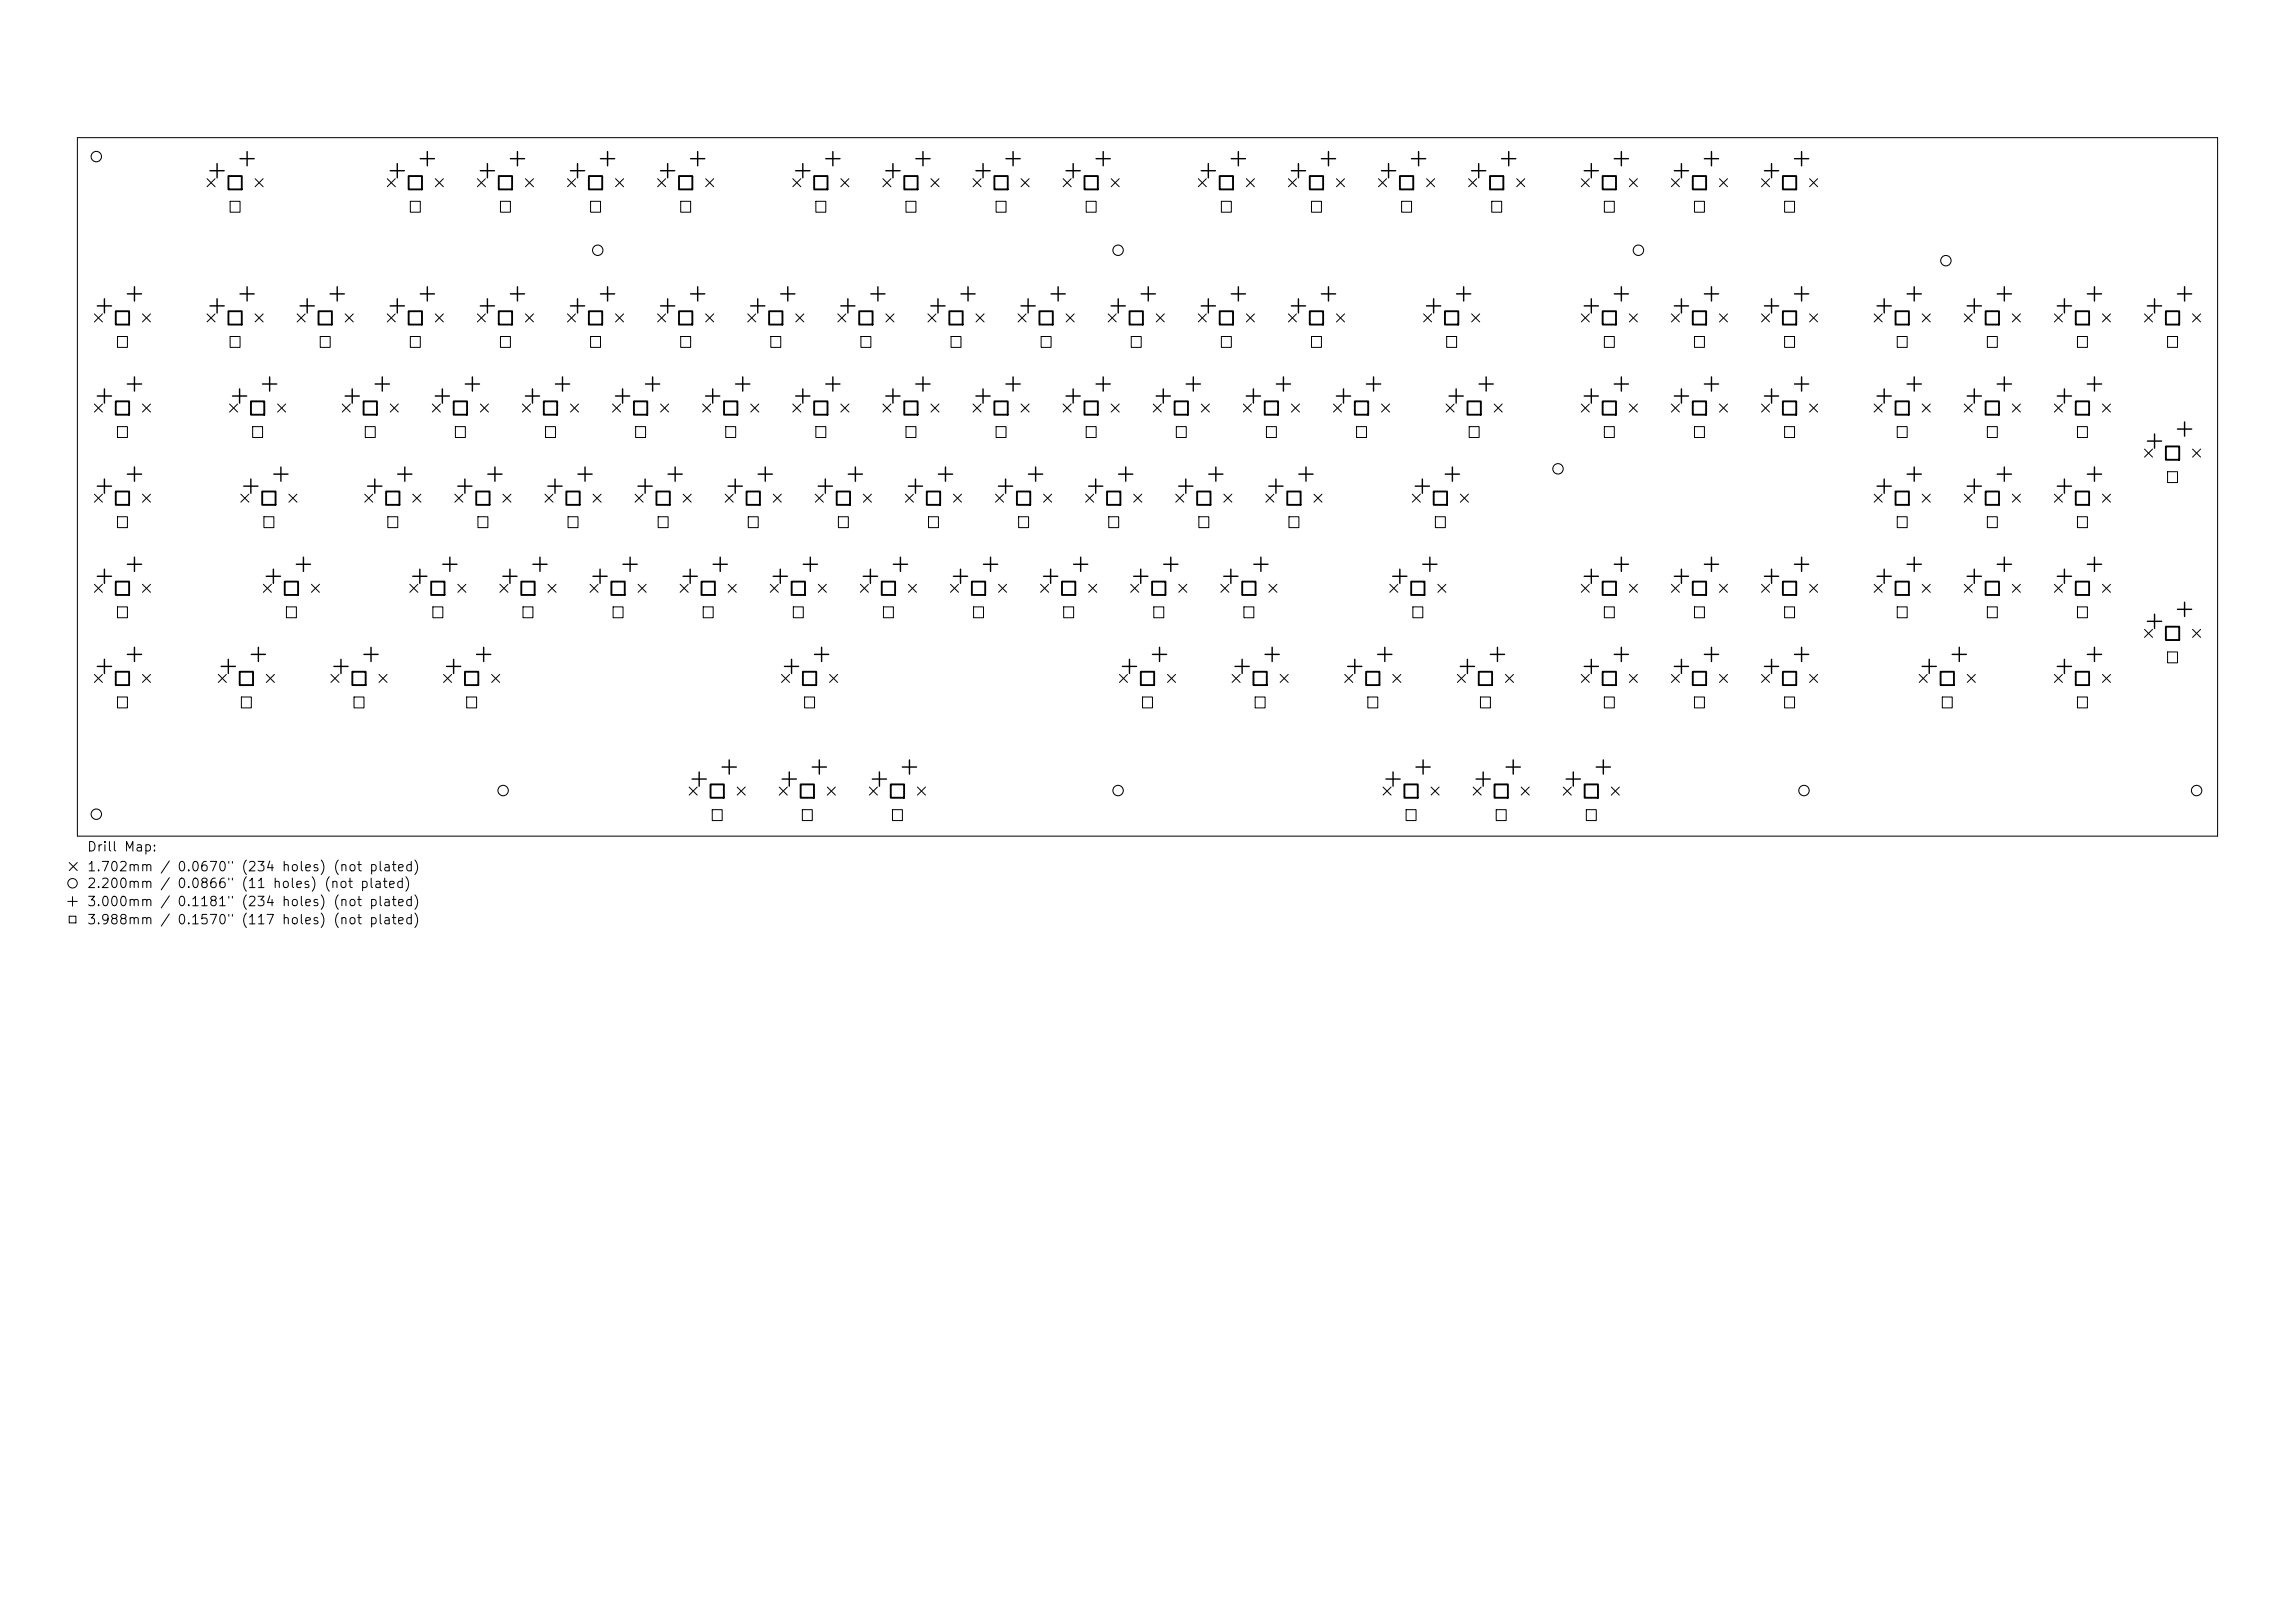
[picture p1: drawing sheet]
<svg xmlns="http://www.w3.org/2000/svg" width="297mm" height="210mm" viewBox="0 0 297 210" stroke-linecap="round" stroke-linejoin="round" font-family="sans-serif">
<defs><g id="words">
<g font-size="1.2">
<text x="11.2" y="110.5">Drill Map:</text>
<text x="11.2" y="113.1">1.702mm / 0.0670&quot; (234 holes) (not plated)</text>
<text x="11.2" y="115.2">2.200mm / 0.0866&quot; (11 holes) (not plated)</text>
<text x="11.2" y="117.6">3.000mm / 0.1181&quot; (234 holes) (not plated)</text>
<text x="11.2" y="119.9">3.988mm / 0.1570&quot; (117 holes) (not plated)</text>
</g>
</g></defs>
<g fill="none" stroke="#000" stroke-width=".13">
<path d="M10 17.8h277v90.4h-277zM26.8 23.1l1 1.1M27.8 23.1l-1 1.1M29.8 26h1.3v1.5h-1.3zM33 23.1l1.1 1.1M34.1 23.1l-1.1 1.1M50.1 23.1l1.1 1.1M51.2 23.1l-1.1 1.1M53.1 26h1.3v1.5h-1.3zM56.3 23.1l1.1 1.1M57.4 23.1l-1.1 1.1M61.8 23.1l1 1.1"/>
<path d="M62.8 23.1l-1 1.1M64.8 26h1.3v1.5h-1.3zM68 23.1l1 1.1M69 23.1l-1 1.1M73.4 23.1l1.1 1.1M74.5 23.1l-1.1 1.1M76.4 26h1.3v1.5h-1.3zM79.7 23.1l1 1.1M80.7 23.1l-1 1.1M85.1 23.1l1 1.1M86.1 23.1l-1 1.1M88.1 26h1.3v1.5h-1.3z"/>
<path d="M91.3 23.1l1.1 1.1M92.4 23.1l-1.1 1.1M102.6 23.1l1 1.1M103.6 23.1l-1 1.1M105.6 26h1.3v1.5h-1.3zM108.8 23.1l1.1 1.1M109.9 23.1l-1.1 1.1M114.3 23.1l1 1.1M115.3 23.1l-1 1.1M117.2 26h1.3v1.5h-1.3zM120.5 23.1l1 1.1M121.5 23.1l-1 1.1"/>
<path d="M125.9 23.1l1.1 1.1M127 23.1l-1.1 1.1M128.9 26h1.3v1.5h-1.3zM132.1 23.1l1.1 1.1M133.2 23.1l-1.1 1.1M137.6 23.1l1 1.1M138.6 23.1l-1 1.1M140.6 26h1.3v1.5h-1.3zM143.8 23.1l1 1.1M144.8 23.1l-1 1.1M155.1 23.1l1 1.1M156.1 23.1l-1 1.1"/>
<path d="M158.1 26h1.2v1.5h-1.2zM161.3 23.1l1 1.1M162.3 23.1l-1 1.1M166.7 23.1l1.1 1.1M167.8 23.1l-1.1 1.1M169.7 26h1.3v1.5h-1.3zM173 23.1l1 1.1M174 23.1l-1 1.1M178.4 23.1l1 1.1M179.4 23.1l-1 1.1M181.4 26h1.3v1.5h-1.3zM184.6 23.1l1.1 1.1"/>
<path d="M185.7 23.1l-1.1 1.1M190.1 23.1l1 1.1M191.1 23.1l-1 1.1M193 26h1.3v1.5h-1.3zM196.3 23.1l1 1.1M197.3 23.1l-1 1.1M204.6 23.1l1.1 1.1M205.7 23.1l-1.1 1.1M207.6 26h1.3v1.5h-1.3zM210.9 23.1l1 1.1M211.9 23.1l-1 1.1M216.3 23.1l1 1.1"/>
<path d="M217.3 23.1l-1 1.1M219.3 26h1.3v1.5h-1.3zM222.5 23.1l1.1 1.1M223.6 23.1l-1.1 1.1M228 23.1l1 1.1M229 23.1l-1 1.1M230.9 26h1.3v1.5h-1.3zM234.2 23.1l1 1.1M235.2 23.1l-1 1.1M12.2 40.6l1.1 1.1M12.2 52.3l1.1 1M13.3 40.6l-1.1 1.1"/>
<path d="M13.3 52.3l-1.1 1M15.2 43.5h1.3v1.4h-1.3zM15.2 55.2h1.3v1.4h-1.3zM18.4 40.6l1.1 1.1M18.4 52.3l1.1 1M19.5 40.6l-1.1 1.1M19.5 52.3l-1.1 1M26.8 40.6l1 1.1M27.8 40.6l-1 1.1M29.7 52.3l1.1 1M29.8 43.5h1.3v1.4h-1.3zM30.8 52.3l-1.1 1"/>
<path d="M32.7 55.2h1.3v1.4h-1.3zM33 40.6l1.1 1.1M34.1 40.6l-1.1 1.1M35.9 52.3l1.1 1M37 52.3l-1.1 1M38.5 40.6l1 1.1M39.5 40.6l-1 1.1M41.4 43.5h1.3v1.4h-1.3zM44.3 52.3l1 1M44.7 40.6l1 1.1M45.3 52.3l-1 1M45.7 40.6l-1 1.1"/>
<path d="M47.3 55.2h1.3v1.4h-1.3zM50.1 40.6l1.1 1.1M50.5 52.3l1 1M51.2 40.6l-1.1 1.1M51.5 52.3l-1 1M53.1 43.5h1.3v1.4h-1.3zM55.9 52.3l1.1 1M56.3 40.6l1.1 1.1M57 52.3l-1.1 1M57.4 40.6l-1.1 1.1M58.9 55.2h1.3v1.4h-1.3zM61.8 40.6l1 1.1"/>
<path d="M62.2 52.3l1 1M62.8 40.6l-1 1.1M63.2 52.3l-1 1M64.8 43.5h1.3v1.4h-1.3zM67.6 52.3l1.1 1M68 40.6l1 1.1M68.7 52.3l-1.1 1M69 40.6l-1 1.1M70.6 55.2h1.3v1.4h-1.3zM73.4 40.6l1.1 1.1M73.8 52.3l1.1 1M74.5 40.6l-1.1 1.1"/>
<path d="M74.9 52.3l-1.1 1M76.4 43.5h1.3v1.4h-1.3zM79.3 52.3l1 1M79.7 40.6l1 1.1M80.3 52.3l-1 1M80.7 40.6l-1 1.1M82.3 55.2h1.2v1.4h-1.2zM85.1 40.6l1 1.1M85.5 52.3l1 1M86.1 40.6l-1 1.1M86.5 52.3l-1 1M88.1 43.5h1.3v1.4h-1.3z"/>
<path d="M90.9 52.3l1.1 1M91.3 40.6l1.1 1.1M92 52.3l-1.1 1M92.4 40.6l-1.1 1.1M93.9 55.2h1.3v1.4h-1.3zM96.8 40.6l1 1.1M97.2 52.3l1 1M97.8 40.6l-1 1.1M98.2 52.3l-1 1M99.8 43.5h1.2v1.4h-1.2zM102.6 52.3l1 1M103 40.6l1 1.1"/>
<path d="M103.6 52.3l-1 1M104 40.6l-1 1.1M105.6 55.2h1.3v1.4h-1.3zM108.4 40.6l1.1 1.1M108.8 52.3l1.1 1M109.5 40.6l-1.1 1.1M109.9 52.3l-1.1 1M111.4 43.5h1.3v1.4h-1.3zM114.3 52.3l1 1M114.6 40.6l1.1 1.1M115.3 52.3l-1 1M115.7 40.6l-1.1 1.1"/>
<path d="M117.2 55.2h1.3v1.4h-1.3zM120.1 40.6l1 1.1M120.5 52.3l1 1M121.1 40.6l-1 1.1M121.5 52.3l-1 1M123.1 43.5h1.3v1.4h-1.3zM125.9 52.3l1.1 1M126.3 40.6l1.1 1.1M127 52.3l-1.1 1M127.4 40.6l-1.1 1.1M128.9 55.2h1.3v1.4h-1.3zM131.8 40.6l1 1.1"/>
<path d="M132.1 52.3l1.1 1M132.8 40.6l-1 1.1M133.2 52.3l-1.1 1M134.7 43.5h1.3v1.4h-1.3zM137.6 52.3l1 1M138 40.6l1 1.1M138.6 52.3l-1 1M139 40.6l-1 1.1M140.6 55.2h1.3v1.4h-1.3zM143.4 40.6l1.1 1.1M143.8 52.3l1 1M144.5 40.6l-1.1 1.1"/>
<path d="M144.8 52.3l-1 1M146.4 43.5h1.3v1.4h-1.3zM149.2 52.3l1.1 1M149.6 40.6l1.1 1.1M150.3 52.3l-1.1 1M150.7 40.6l-1.1 1.1M152.2 55.2h1.3v1.4h-1.3zM155.1 40.6l1 1.1M155.5 52.3l1 1M156.1 40.6l-1 1.1M156.5 52.3l-1 1M158.1 43.5h1.2v1.4h-1.2z"/>
<path d="M160.9 52.3l1 1M161.3 40.6l1 1.1M161.9 52.3l-1 1M162.3 40.6l-1 1.1M163.9 55.2h1.3v1.4h-1.3zM166.7 40.6l1.1 1.1M167.1 52.3l1.1 1M167.8 40.6l-1.1 1.1M168.2 52.3l-1.1 1M169.7 43.5h1.3v1.4h-1.3zM172.6 52.3l1 1M173 40.6l1 1.1"/>
<path d="M173.6 52.3l-1 1M174 40.6l-1 1.1M175.6 55.2h1.2v1.4h-1.2zM178.8 52.3l1 1M179.8 52.3l-1 1M184.2 40.6l1.1 1.1M185.3 40.6l-1.1 1.1M187.1 52.3l1.1 1M187.2 43.5h1.3v1.4h-1.3zM188.2 52.3l-1.1 1M190.1 55.2h1.3v1.4h-1.3zM190.4 40.6l1.1 1.1"/>
<path d="M191.5 40.6l-1.1 1.1M193.4 52.3l1 1M194.4 52.3l-1 1M204.6 40.6l1.1 1.1M204.6 52.3l1.1 1M205.7 40.6l-1.1 1.1M205.7 52.3l-1.1 1M207.6 43.5h1.3v1.4h-1.3zM207.6 55.2h1.3v1.4h-1.3zM210.9 40.6l1 1.1M210.9 52.3l1 1M211.9 40.6l-1 1.1"/>
<path d="M211.9 52.3l-1 1M216.3 52.3l1 1M216.3 40.6l1 1.1M217.3 40.6l-1 1.1M217.3 52.3l-1 1M219.3 55.2h1.3v1.4h-1.3zM219.3 43.5h1.3v1.4h-1.3zM222.5 40.6l1.1 1.1M222.5 52.3l1.1 1M223.6 40.6l-1.1 1.1M223.6 52.3l-1.1 1M228 40.6l1 1.1"/>
<path d="M228 52.3l1 1M229 52.3l-1 1M229 40.6l-1 1.1M230.9 55.2h1.3v1.4h-1.3zM230.9 43.5h1.3v1.4h-1.3zM234.2 40.6l1 1.1M234.2 52.3l1 1M235.2 52.3l-1 1M235.2 40.6l-1 1.1M242.5 40.6l1.1 1.1M242.5 52.3l1.1 1M243.6 40.6l-1.1 1.1"/>
<path d="M243.6 52.3l-1.1 1M245.5 55.2h1.3v1.4h-1.3zM245.5 43.5h1.3v1.4h-1.3zM248.8 40.6l1 1.1M248.8 52.3l1 1M249.8 40.6l-1 1.1M249.8 52.3l-1 1M254.2 40.6l1 1.1M254.2 52.3l1 1M255.2 40.6l-1 1.1M255.2 52.3l-1 1M257.2 55.2h1.3v1.4h-1.3z"/>
<path d="M257.2 43.5h1.3v1.4h-1.3zM260.4 52.3l1.1 1M260.4 40.6l1.1 1.1M261.5 40.6l-1.1 1.1M261.5 52.3l-1.1 1M265.9 40.6l1 1.1M265.9 52.3l1 1M266.9 40.6l-1 1.1M266.9 52.3l-1 1M268.9 55.2h1.2v1.4h-1.2zM268.9 43.5h1.2v1.4h-1.2zM272.1 40.6l1 1.1"/>
<path d="M272.1 52.3l1 1M273.1 40.6l-1 1.1M273.1 52.3l-1 1M277.5 40.6l1.1 1.1M277.5 58.1l1.1 1M278.6 40.6l-1.1 1.1M278.6 58.1l-1.1 1M280.5 43.5h1.3v1.4h-1.3zM283.7 40.6l1.1 1.1M283.7 58.1l1.1 1M284.8 40.6l-1.1 1.1M284.8 58.1l-1.1 1"/>
<path d="M12.2 63.9l1.1 1.1M12.2 75.6l1.1 1M13.3 63.9l-1.1 1.1M13.3 75.6l-1.1 1M15.2 78.5h1.3v1.4h-1.3zM15.2 66.9h1.3v1.4h-1.3zM18.4 63.9l1.1 1.1M18.4 75.6l1.1 1M19.5 63.9l-1.1 1.1M19.5 75.6l-1.1 1M31.2 63.9l1 1.1M32.2 63.9l-1 1.1"/>
<path d="M34.1 75.6l1 1M34.2 66.9h1.2v1.4h-1.2zM35.1 75.6l-1 1M37.1 78.5h1.3v1.4h-1.3zM37.4 63.9l1 1.1M38.4 63.9l-1 1.1M40.3 75.6l1 1M41.3 75.6l-1 1M47.2 63.9l1 1.1M48.2 63.9l-1 1.1M50.2 66.9h1.3v1.4h-1.3zM53 75.6l1.1 1"/>
<path d="M53.4 63.9l1.1 1.1M54.1 75.6l-1.1 1M54.5 63.9l-1.1 1.1M56 78.5h1.3v1.4h-1.3zM58.9 63.9l1 1.1M59.3 75.6l1 1M59.9 63.9l-1 1.1M60.3 75.6l-1 1M61.9 66.9h1.2v1.4h-1.2zM64.7 75.6l1 1M65.1 63.9l1 1.1M65.7 75.6l-1 1"/>
<path d="M66.1 63.9l-1 1.1M67.7 78.5h1.3v1.4h-1.3zM70.5 63.9l1.1 1.1M70.9 75.6l1.1 1M71.6 63.9l-1.1 1.1M72 75.6l-1.1 1M73.5 66.9h1.3v1.4h-1.3zM76.4 75.6l1 1M76.7 63.9l1.1 1.1M77.4 75.6l-1 1M77.8 63.9l-1.1 1.1M79.3 78.5h1.3v1.4h-1.3z"/>
<path d="M82.2 63.9l1 1.1M82.6 75.6l1 1M83.2 63.9l-1 1.1M83.6 75.6l-1 1M85.2 66.9h1.3v1.4h-1.3zM88 75.6l1.1 1M88.4 63.9l1 1.1M89.1 75.6l-1.1 1M89.4 63.9l-1 1.1M91 78.5h1.3v1.4h-1.3zM93.8 63.9l1.1 1.1M94.2 75.6l1.1 1"/>
<path d="M94.9 63.9l-1.1 1.1M95.3 75.6l-1.1 1M96.8 66.9h1.3v1.4h-1.3zM99.7 75.6l1 1M100.1 63.9l1 1.1M100.7 75.6l-1 1M101.1 63.9l-1 1.1M102.7 78.5h1.3v1.4h-1.3zM105.5 63.9l1.1 1.1M105.9 75.6l1 1M106.6 63.9l-1.1 1.1M106.9 75.6l-1 1"/>
<path d="M108.5 66.9h1.3v1.4h-1.3zM111.3 75.6l1.1 1M111.7 63.9l1.1 1.1M112.4 75.6l-1.1 1M112.8 63.9l-1.1 1.1M114.3 78.5h1.3v1.4h-1.3zM117.2 63.9l1 1.1M117.6 75.6l1 1M118.2 63.9l-1 1.1M118.6 75.6l-1 1M120.2 66.9h1.2v1.4h-1.2zM123 75.6l1 1"/>
<path d="M123.4 63.9l1 1.1M124 75.6l-1 1M124.4 63.9l-1 1.1M126 78.5h1.3v1.4h-1.3zM128.8 63.9l1.1 1.1M129.2 75.6l1.1 1M129.9 63.9l-1.1 1.1M130.3 75.6l-1.1 1M131.8 66.9h1.3v1.4h-1.3zM134.7 75.6l1 1M135.1 63.9l1 1.1M135.7 75.6l-1 1"/>
<path d="M136.1 63.9l-1 1.1M137.7 78.5h1.2v1.4h-1.2zM140.5 63.9l1 1.1M140.9 75.6l1 1M141.5 63.9l-1 1.1M141.9 75.6l-1 1M143.5 66.9h1.3v1.4h-1.3zM146.3 75.6l1.1 1M146.7 63.9l1.1 1.1M147.4 75.6l-1.1 1M147.8 63.9l-1.1 1.1M149.3 78.5h1.3v1.4h-1.3z"/>
<path d="M152.2 63.9l1 1.1M152.5 75.6l1.1 1M153.2 63.9l-1 1.1M153.6 75.6l-1.1 1M155.1 66.9h1.3v1.4h-1.3zM158 75.6l1 1M158.4 63.9l1 1.1M159 75.6l-1 1M159.4 63.9l-1 1.1M161 78.5h1.3v1.4h-1.3zM163.8 63.9l1.1 1.1M164.2 75.6l1.1 1"/>
<path d="M164.9 63.9l-1.1 1.1M165.3 75.6l-1.1 1M166.8 66.9h1.3v1.4h-1.3zM170 63.9l1.1 1.1M171.1 63.9l-1.1 1.1M179.9 75.6l1 1M180.9 75.6l-1 1M182.8 63.9l1 1.1M182.8 78.5h1.3v1.4h-1.3zM183.8 63.9l-1 1.1M185.8 66.9h1.2v1.4h-1.2zM186.1 75.6l1 1"/>
<path d="M187.1 75.6l-1 1M189 63.9l1 1.1M190 63.9l-1 1.1M204.6 75.6l1.1 1M205.7 75.6l-1.1 1M207.6 78.5h1.3v1.4h-1.3zM210.9 75.6l1 1M211.9 75.6l-1 1M216.3 75.6l1 1M217.3 75.6l-1 1M219.3 78.5h1.3v1.4h-1.3zM222.5 75.6l1.1 1"/>
<path d="M223.6 75.6l-1.1 1M228 75.6l1 1M229 75.6l-1 1M230.9 78.5h1.3v1.4h-1.3zM234.2 75.6l1 1M235.2 75.6l-1 1M242.5 63.9l1.1 1.1M242.5 75.6l1.1 1M243.6 63.9l-1.1 1.1M243.6 75.6l-1.1 1M245.5 66.9h1.3v1.4h-1.3zM245.5 78.5h1.3v1.4h-1.3z"/>
<path d="M248.8 63.9l1 1.1M248.8 75.6l1 1M249.8 63.9l-1 1.1M249.8 75.6l-1 1M254.2 63.9l1 1.1M254.2 75.6l1 1M255.2 63.9l-1 1.1M255.2 75.6l-1 1M257.2 78.5h1.3v1.4h-1.3zM257.2 66.9h1.3v1.4h-1.3zM260.4 63.9l1.1 1.1M260.4 75.6l1.1 1"/>
<path d="M261.5 63.9l-1.1 1.1M261.5 75.6l-1.1 1M265.9 63.9l1 1.1M265.9 75.6l1 1M266.9 63.9l-1 1.1M266.9 75.6l-1 1M268.9 78.5h1.2v1.4h-1.2zM268.9 66.9h1.2v1.4h-1.2zM272.1 75.6l1 1M272.1 63.9l1 1.1M273.1 63.9l-1 1.1M273.1 75.6l-1 1"/>
<path d="M280.5 61h1.3v1.4h-1.3zM12.2 87.3l1.1 1M13.3 87.3l-1.1 1M15.2 90.2h1.3v1.4h-1.3zM18.4 87.3l1.1 1M19.5 87.3l-1.1 1M28.3 87.3l1 1M29.3 87.3l-1 1M31.2 90.2h1.3v1.4h-1.3zM34.5 87.3l1 1M35.5 87.3l-1 1M42.8 87.3l1.1 1"/>
<path d="M43.9 87.3l-1.1 1M45.8 90.2h1.3v1.4h-1.3zM49 87.3l1.1 1M50.1 87.3l-1.1 1M57.4 87.3l1 1M58.4 87.3l-1 1M60.4 90.2h1.3v1.4h-1.3zM63.6 87.3l1.1 1M64.7 87.3l-1.1 1M101.1 87.3l1.1 1M102.2 87.3l-1.1 1M104.1 90.2h1.3v1.4h-1.3z"/>
<path d="M107.4 87.3l1 1M108.4 87.3l-1 1M144.9 87.3l1 1M145.9 87.3l-1 1M147.9 90.2h1.2v1.4h-1.2zM151.1 87.3l1 1M152.1 87.3l-1 1M159.4 87.3l1.1 1M160.5 87.3l-1.1 1M162.4 90.2h1.3v1.4h-1.3zM165.7 87.3l1 1M166.7 87.3l-1 1"/>
<path d="M174 87.3l1.1 1M175.1 87.3l-1.1 1M177 90.2h1.3v1.4h-1.3zM180.2 87.3l1.1 1M181.3 87.3l-1.1 1M188.6 87.3l1 1M189.6 87.3l-1 1M191.6 90.2h1.3v1.4h-1.3zM194.8 87.3l1.1 1M195.9 87.3l-1.1 1M204.6 87.3l1.1 1M205.7 87.3l-1.1 1"/>
<path d="M207.6 90.2h1.3v1.4h-1.3zM210.9 87.3l1 1M211.9 87.3l-1 1M216.3 87.3l1 1M217.3 87.3l-1 1M219.3 90.2h1.3v1.4h-1.3zM222.5 87.3l1.1 1M223.6 87.3l-1.1 1M228 87.3l1 1M229 87.3l-1 1M230.9 90.2h1.3v1.4h-1.3zM234.2 87.3l1 1"/>
<path d="M235.2 87.3l-1 1M248.4 87.3l1 1M249.4 87.3l-1 1M251.4 90.2h1.2v1.4h-1.2zM254.6 87.3l1 1M255.6 87.3l-1 1M265.9 87.3l1 1M266.9 87.3l-1 1M268.9 90.2h1.2v1.4h-1.2zM272.1 87.3l1 1M273.1 87.3l-1 1M277.5 81.4l1.1 1.1"/>
<path d="M278.6 81.4l-1.1 1.1M280.5 84.4h1.3v1.4h-1.3zM283.7 81.4l1.1 1.1M284.8 81.4l-1.1 1.1M8.8 116.6h1.2M9 118.6h.8v.8h-.8zM9 111.6l1 1M9.4 116v1.2M10 111.6l-1 1M89.2 101.8l1 1.1M90.2 101.8l-1 1.1M92.2 104.8h1.3v1.4h-1.3z"/>
<path d="M95.4 101.8l1 1.1M96.4 101.8l-1 1.1M100.8 101.8l1.1 1.1M101.9 101.8l-1.1 1.1M103.8 104.8h1.3v1.4h-1.3zM107.1 101.8l1 1.1M108.1 101.8l-1 1.1M112.5 101.8l1.1 1.1M113.6 101.8l-1.1 1.1M115.5 104.8h1.3v1.4h-1.3zM118.7 101.8l1.1 1.1M119.8 101.8l-1.1 1.1"/>
<path d="M179 101.8l1 1.1M180 101.8l-1 1.1M182 104.8h1.3v1.4h-1.3zM185.2 101.8l1 1.1M186.2 101.8l-1 1.1M190.6 101.8l1.1 1.1M191.7 101.8l-1.1 1.1M193.6 104.8h1.3v1.4h-1.3zM196.9 101.8l1 1.1M197.9 101.8l-1 1.1M202.3 101.8l1 1.1M203.3 101.8l-1 1.1"/>
<path d="M205.3 104.8h1.3v1.4h-1.3zM208.5 101.8l1.1 1.1M209.6 101.8l-1.1 1.1"/>
<circle cx="12.5" cy="20.3" r=".67"/>
<circle cx="77.4" cy="32.4" r=".67"/>
<circle cx="144.7" cy="32.4" r=".67"/>
<circle cx="212" cy="32.4" r=".67"/>
<circle cx="251.8" cy="33.7" r=".67"/>
<circle cx="201.6" cy="60.7" r=".67"/>
<circle cx="9.4" cy="114.3" r=".61"/>
<circle cx="12.5" cy="105.4" r=".67"/>
<circle cx="65.1" cy="102.3" r=".67"/>
<circle cx="144.7" cy="102.3" r=".67"/>
<circle cx="233.5" cy="102.3" r=".67"/>
<circle cx="284.3" cy="102.3" r=".67"/>
</g>
<g fill="none" stroke="#000" stroke-width=".18">
<path d="M32 19.6v1.9M55.3 19.6v1.9M67 19.6v1.9M78.6 19.6v1.9M90.3 19.6v1.9M107.8 19.6v1.9M119.4 19.6v1.9M131.1 19.6v1.9M142.8 19.6v1.9M160.3 19.6v1.9M171.9 19.6v1.9M183.6 19.6v1.9"/>
<path d="M195.2 19.6v1.9M209.8 19.6v1.9M221.5 19.6v1.9M233.1 19.6v1.9M12.6 39.6h1.8M13.5 38.7v1.8M16.5 38h1.8M17.4 37.1v1.8M27.2 39.6h1.8M27.2 22.1h1.8M28.1 21.2v1.8M28.1 38.7v1.8"/>
<path d="M31.1 38h1.8M31.1 20.5h1.8M32 37.1v1.8M38.8 39.6h1.9M39.8 38.7v1.8M42.7 38h1.9M43.6 37.1v1.8M50.5 39.6h1.8M50.5 22.1h1.8M51.4 21.2v1.8M51.4 38.7v1.8M54.4 38h1.8"/>
<path d="M54.4 20.5h1.8M55.3 37.1v1.8M62.2 39.6h1.8M62.2 22.1h1.8M63.1 21.2v1.8M63.1 38.7v1.8M66 38h1.9M66 20.5h1.9M67 37.1v1.8M73.8 39.6h1.9M73.8 22.1h1.9M74.7 21.2v1.8"/>
<path d="M74.7 38.7v1.8M77.7 38h1.8M77.7 20.5h1.8M78.6 37.1v1.8M85.5 39.6h1.8M85.5 22.1h1.8M86.4 21.2v1.8M86.4 38.7v1.8M89.4 38h1.8M89.4 20.5h1.8M90.3 37.1v1.8M97.1 39.6h1.9"/>
<path d="M98.1 38.7v1.8M101 38h1.9M102 37.1v1.8M103 22.1h1.8M103.9 21.2v1.8M106.9 20.5h1.8M108.8 39.6h1.8M109.7 38.7v1.8M112.7 38h1.8M113.6 37.1v1.8M114.6 22.1h1.9M115.6 21.2v1.8"/>
<path d="M118.5 20.5h1.9M120.5 39.6h1.8M121.4 38.7v1.8M124.4 38h1.8M125.3 37.1v1.8M126.3 22.1h1.8M127.2 21.2v1.8M130.2 20.5h1.8M132.1 39.6h1.9M133 38.7v1.8M136 38h1.9M136.9 37.1v1.8"/>
<path d="M138 22.1h1.8M138.9 21.2v1.8M141.8 20.5h1.9M143.8 39.6h1.8M144.7 38.7v1.8M147.7 38h1.8M148.6 37.1v1.8M155.5 39.6h1.8M155.5 22.1h1.8M156.4 21.2v1.8M156.4 38.7v1.8M159.3 38h1.9"/>
<path d="M159.3 20.5h1.9M160.3 37.1v1.8M167.1 39.6h1.9M167.1 22.1h1.9M168 21.2v1.8M168 38.7v1.8M171 38h1.8M171 20.5h1.8M171.9 37.1v1.8M178.8 22.1h1.8M179.7 21.2v1.8M182.7 20.5h1.8"/>
<path d="M184.6 39.6h1.8M185.5 38.7v1.8M188.5 38h1.8M189.4 37.1v1.8M190.4 22.1h1.9M191.4 21.2v1.8M194.3 20.5h1.9M205 39.6h1.9M205 22.1h1.9M205.9 21.2v1.8M205.9 38.7v1.8M208.9 38h1.8"/>
<path d="M208.9 20.5h1.8M209.8 37.1v1.8M216.7 39.6h1.8M216.7 22.1h1.8M217.6 21.2v1.8M217.6 38.7v1.8M220.6 38h1.8M220.6 20.5h1.8M221.5 37.1v1.8M228.3 39.6h1.9M228.3 22.1h1.9M229.3 21.2v1.8"/>
<path d="M229.3 38.7v1.8M232.2 38h1.9M232.2 20.5h1.9M233.1 37.1v1.8M242.9 39.6h1.9M243.8 38.7v1.8M246.8 38h1.8M247.7 37.1v1.8M254.6 39.6h1.8M255.5 38.7v1.8M258.5 38h1.8M259.4 37.1v1.8"/>
<path d="M266.2 39.6h1.9M267.2 38.7v1.8M270.1 38h1.9M271 37.1v1.8M277.9 39.6h1.8M278.8 38.7v1.8M281.8 38h1.8M282.7 37.1v1.8M12.6 51.2h1.8M13.5 50.3v1.9M16.5 49.7h1.8M17.4 48.8v1.8"/>
<path d="M30.1 51.2h1.8M31 50.3v1.9M34 49.7h1.8M34.9 48.8v1.8M44.7 51.2h1.8M45.6 50.3v1.9M48.6 49.7h1.8M49.5 48.8v1.8M56.3 51.2h1.9M57.2 50.3v1.9M60.2 49.7h1.9M61.1 48.8v1.8"/>
<path d="M68 51.2h1.8M68.9 50.3v1.9M71.9 49.7h1.8M72.8 48.8v1.8M79.7 51.2h1.8M80.6 50.3v1.9M83.5 49.7h1.9M84.5 48.8v1.8M91.3 51.2h1.9M92.2 50.3v1.9M95.2 49.7h1.8M96.1 48.8v1.8"/>
<path d="M103 51.2h1.8M103.9 50.3v1.9M106.9 49.7h1.8M107.8 48.8v1.8M114.6 51.2h1.9M115.6 50.3v1.9M118.5 49.7h1.9M119.4 48.8v1.8M126.3 51.2h1.8M127.2 50.3v1.9M130.2 49.7h1.8M131.1 48.8v1.8"/>
<path d="M138 51.2h1.8M138.9 50.3v1.9M141.8 49.7h1.9M142.8 48.8v1.8M149.6 51.2h1.9M150.5 50.3v1.9M153.5 49.7h1.8M154.4 48.8v1.8M161.3 51.2h1.8M162.2 50.3v1.9M165.2 49.7h1.8M166.1 48.8v1.8"/>
<path d="M172.9 51.2h1.9M173.9 50.3v1.9M176.8 49.7h1.9M177.8 48.8v1.8M187.5 51.2h1.9M188.4 50.3v1.9M191.4 49.7h1.8M192.3 48.8v1.8M205 51.2h1.9M205.9 50.3v1.9M208.9 49.7h1.8M209.8 48.8v1.8"/>
<path d="M216.7 51.2h1.8M217.6 50.3v1.9M220.6 49.7h1.8M221.5 48.8v1.8M228.3 51.2h1.9M229.3 50.3v1.9M232.2 49.7h1.9M233.1 48.8v1.8M242.9 51.2h1.9M243.8 50.3v1.9M246.8 49.7h1.8M247.7 48.8v1.8"/>
<path d="M254.6 51.2h1.8M255.5 50.3v1.9M258.5 49.7h1.8M259.4 48.8v1.8M266.2 51.2h1.9M267.2 50.3v1.9M270.1 49.7h1.9M271 48.8v1.8M277.9 57.1h1.8M278.8 56.2v1.8M281.8 55.5h1.8M282.7 54.6v1.8"/>
<path d="M12.6 62.9h1.8M12.6 74.6h1.8M13.5 62v1.8M13.5 73.6v1.9M16.5 61.4h1.8M16.5 73h1.8M17.4 60.4v1.9M17.4 72.1v1.8M31.5 62.9h1.9M32.5 62v1.8M34.5 74.6h1.8M35.4 73.6v1.9"/>
<path d="M35.4 61.4h1.9M36.4 60.4v1.9M38.3 73h1.9M39.3 72.1v1.8M47.6 62.9h1.8M48.5 62v1.8M51.5 61.4h1.8M52.4 60.4v1.9M53.4 74.6h1.8M54.3 73.6v1.9M57.3 73h1.8M58.2 72.1v1.8"/>
<path d="M59.2 62.9h1.9M60.2 62v1.8M63.1 61.4h1.9M64 60.4v1.9M65.1 74.6h1.8M66 73.6v1.9M69 73h1.8M69.9 72.1v1.8M70.9 62.9h1.8M71.8 62v1.8M74.8 61.4h1.8M75.7 60.4v1.9"/>
<path d="M76.7 74.6h1.9M77.7 73.6v1.9M80.6 73h1.9M81.5 72.1v1.8M82.6 62.9h1.8M83.5 62v1.8M86.5 61.4h1.8M87.4 60.4v1.9M88.4 74.6h1.8M89.3 73.6v1.9M92.3 73h1.8M93.2 72.1v1.8"/>
<path d="M94.2 62.9h1.9M95.1 62v1.8M98.1 61.4h1.9M99 60.4v1.9M100.1 74.6h1.8M101 73.6v1.9M103.9 73h1.9M104.9 72.1v1.8M105.9 62.9h1.8M106.8 62v1.8M109.8 61.4h1.8M110.7 60.4v1.9"/>
<path d="M111.7 74.6h1.9M112.6 73.6v1.9M115.6 73h1.8M116.5 72.1v1.8M117.6 62.9h1.8M118.5 62v1.8M121.4 61.4h1.9M122.4 60.4v1.9M123.4 74.6h1.8M124.3 73.6v1.9M127.3 73h1.8M128.2 72.1v1.8"/>
<path d="M129.2 62.9h1.9M130.1 62v1.8M133.1 61.4h1.8M134 60.4v1.9M135 74.6h1.9M136 73.6v1.9M138.9 73h1.9M139.9 72.1v1.8M140.9 62.9h1.8M141.8 62v1.8M144.8 61.4h1.8M145.7 60.4v1.9"/>
<path d="M146.7 74.6h1.8M147.6 73.6v1.9M150.6 73h1.8M151.5 72.1v1.8M152.5 62.9h1.9M153.5 62v1.8M156.4 61.4h1.9M157.3 60.4v1.9M158.4 74.6h1.8M159.3 73.6v1.9M162.3 73h1.8M163.2 72.1v1.8"/>
<path d="M164.2 62.9h1.8M165.1 62v1.8M168.1 61.4h1.8M169 60.4v1.9M180.2 74.6h1.9M181.2 73.6v1.9M183.2 62.9h1.8M184.1 62v1.8M184.1 73h1.9M185 72.1v1.8M187 61.4h1.9M188 60.4v1.9"/>
<path d="M205 74.6h1.9M205.9 73.6v1.9M208.9 73h1.8M209.8 72.1v1.8M216.7 74.6h1.8M217.6 73.6v1.9M220.6 73h1.8M221.5 72.1v1.8M228.3 74.6h1.9M229.3 73.6v1.9M232.2 73h1.9M233.1 72.1v1.8"/>
<path d="M242.9 62.9h1.9M242.9 74.6h1.9M243.8 62v1.8M243.8 73.6v1.9M246.8 61.4h1.8M246.8 73h1.8M247.7 60.4v1.9M247.7 72.1v1.8M254.6 62.9h1.8M254.6 74.6h1.8M255.5 62v1.8M255.5 73.6v1.9"/>
<path d="M258.5 61.4h1.8M258.5 73h1.8M259.4 60.4v1.9M259.4 72.1v1.8M266.2 62.9h1.9M266.2 74.6h1.9M267.2 62v1.8M267.2 73.6v1.9M270.1 61.4h1.9M270.1 73h1.9M271 60.4v1.9M271 72.1v1.8"/>
<path d="M278.8 79.5v1.8M281.8 78.8h1.8M282.7 77.9v1.9M12.6 86.2h1.8M13.5 85.3v1.8M16.5 84.7h1.8M17.4 83.8v1.8M28.6 86.2h1.9M29.5 85.3v1.8M32.5 84.7h1.9M33.4 83.8v1.8M43.2 86.2h1.8"/>
<path d="M44.1 85.3v1.8M47.1 84.7h1.8M48 83.8v1.8M57.8 86.2h1.8M58.7 85.3v1.8M61.7 84.7h1.8M62.6 83.8v1.8M90.5 99.9v1.8M93.5 99.3h1.8M94.4 98.3v1.9M101.5 86.2h1.9M102.1 99.9v1.8"/>
<path d="M102.4 85.3v1.8M105.1 99.3h1.9M105.4 84.7h1.8M106 98.3v1.9M106.3 83.8v1.8M113.8 99.9v1.8M116.8 99.3h1.8M117.7 98.3v1.9M145.3 86.2h1.8M146.2 85.3v1.8M149.1 84.7h1.9M150.1 83.8v1.8"/>
<path d="M159.8 86.2h1.9M160.7 85.3v1.8M163.7 84.7h1.9M164.6 83.8v1.8M174.4 86.2h1.8M175.3 85.3v1.8M178.3 84.7h1.8M179.2 83.8v1.8M180.3 99.9v1.8M183.2 99.3h1.9M184.2 98.3v1.9M189 86.2h1.8"/>
<path d="M189.9 85.3v1.8M191.9 99.9v1.8M192.9 84.7h1.8M193.8 83.8v1.8M194.9 99.3h1.8M195.8 98.3v1.9M203.6 99.9v1.8M205 86.2h1.9M205.9 85.3v1.8M206.6 99.3h1.8M207.5 98.3v1.9M208.9 84.7h1.8"/>
<path d="M209.8 83.8v1.8M216.7 86.2h1.8M217.6 85.3v1.8M220.6 84.7h1.8M221.5 83.8v1.8M228.3 86.2h1.9M229.3 85.3v1.8M232.2 84.7h1.9M233.1 83.8v1.8M248.8 86.2h1.8M249.7 85.3v1.8M252.6 84.7h1.9"/>
<path d="M253.6 83.8v1.8M266.2 86.2h1.9M267.2 85.3v1.8M270.1 84.7h1.9M271 83.8v1.8M277.9 80.4h1.8M89.6 100.8h1.8M101.2 100.8h1.9M112.9 100.8h1.8M179.4 100.8h1.8M191 100.8h1.9M202.7 100.8h1.8"/>
</g>
<g fill="none" stroke="#000" stroke-width=".24">
<path d="M29.6 22.8h1.7v1.7h-1.7zM52.9 22.8h1.7v1.7h-1.7zM64.5 22.8h1.8v1.7h-1.8zM76.2 22.8h1.7v1.7h-1.7zM87.9 22.8h1.7v1.7h-1.7zM105.4 22.8h1.7v1.7h-1.7zM117 22.8h1.8v1.7h-1.8zM128.7 22.8h1.7v1.7h-1.7zM140.3 22.8h1.8v1.7h-1.8zM157.8 22.8h1.8v1.7h-1.8zM169.5 22.8h1.7v1.7h-1.7zM181.2 22.8h1.7v1.7h-1.7z"/>
<path d="M192.8 22.8h1.8v1.7h-1.8zM207.4 22.8h1.7v1.7h-1.7zM219.1 22.8h1.7v1.7h-1.7zM230.7 22.8h1.8v1.7h-1.8zM15 40.3h1.7v1.7h-1.7zM15 51.9h1.7v1.8h-1.7zM29.6 40.3h1.7v1.7h-1.7zM32.5 51.9h1.7v1.8h-1.7zM41.2 40.3h1.7v1.7h-1.7zM47.1 51.9h1.7v1.8h-1.7zM52.9 40.3h1.7v1.7h-1.7zM58.7 51.9h1.7v1.8h-1.7z"/>
<path d="M64.5 40.3h1.8v1.7h-1.8zM70.4 51.9h1.7v1.8h-1.7zM76.2 40.3h1.7v1.7h-1.7zM82 51.9h1.8v1.8h-1.8zM87.9 40.3h1.7v1.7h-1.7zM93.7 51.9h1.7v1.8h-1.7zM99.5 40.3h1.8v1.7h-1.8zM105.4 51.9h1.7v1.8h-1.7zM111.2 40.3h1.7v1.7h-1.7zM117 51.9h1.8v1.8h-1.8zM122.9 40.3h1.7v1.7h-1.7zM128.7 51.9h1.7v1.8h-1.7z"/>
<path d="M134.5 40.3h1.7v1.7h-1.7zM140.3 51.9h1.8v1.8h-1.8zM146.2 40.3h1.7v1.7h-1.7zM152 51.9h1.7v1.8h-1.7zM157.8 40.3h1.8v1.7h-1.8zM163.7 51.9h1.7v1.8h-1.7zM169.5 40.3h1.7v1.7h-1.7zM175.3 51.9h1.8v1.8h-1.8zM187 40.3h1.7v1.7h-1.7zM189.9 51.9h1.7v1.8h-1.7zM207.4 40.3h1.7v1.7h-1.7zM207.4 51.9h1.7v1.8h-1.7z"/>
<path d="M219.1 40.3h1.7v1.7h-1.7zM219.1 51.9h1.7v1.8h-1.7zM230.7 40.3h1.8v1.7h-1.8zM230.7 51.9h1.8v1.8h-1.8zM245.3 40.3h1.7v1.7h-1.7zM245.3 51.9h1.7v1.8h-1.7zM257 40.3h1.7v1.7h-1.7zM257 51.9h1.7v1.8h-1.7zM268.6 40.3h1.8v1.7h-1.8zM268.6 51.9h1.8v1.8h-1.8zM280.3 40.3h1.7v1.7h-1.7zM280.3 57.8h1.7v1.7h-1.7z"/>
<path d="M15 63.6h1.7v1.7h-1.7zM15 75.3h1.7v1.7h-1.7zM33.9 63.6h1.8v1.7h-1.8zM36.8 75.3h1.8v1.7h-1.8zM50 63.6h1.7v1.7h-1.7zM55.8 75.3h1.7v1.7h-1.7zM61.6 63.6h1.8v1.7h-1.8zM67.5 75.3h1.7v1.7h-1.7zM73.3 63.6h1.7v1.7h-1.7zM79.1 75.3h1.8v1.7h-1.8zM85 63.6h1.7v1.7h-1.7zM90.8 75.3h1.7v1.7h-1.7z"/>
<path d="M96.6 63.6h1.7v1.7h-1.7zM102.4 75.3h1.8v1.7h-1.8zM108.3 63.6h1.7v1.7h-1.7zM114.1 75.3h1.7v1.7h-1.7zM119.9 63.6h1.8v1.7h-1.8zM125.8 75.3h1.7v1.7h-1.7zM131.6 63.6h1.7v1.7h-1.7zM137.4 75.3h1.8v1.7h-1.8zM143.3 63.6h1.7v1.7h-1.7zM149.1 75.3h1.7v1.7h-1.7zM154.9 63.6h1.8v1.7h-1.8zM160.8 75.3h1.7v1.7h-1.7z"/>
<path d="M166.6 63.6h1.7v1.7h-1.7zM182.6 75.3h1.8v1.7h-1.8zM185.5 63.6h1.8v1.7h-1.8zM207.4 75.3h1.7v1.7h-1.7zM219.1 75.3h1.7v1.7h-1.7zM230.7 75.3h1.8v1.7h-1.8zM245.3 63.6h1.7v1.7h-1.7zM245.3 75.3h1.7v1.7h-1.7zM257 63.6h1.7v1.7h-1.7zM257 75.3h1.7v1.7h-1.7zM268.6 63.6h1.8v1.7h-1.8zM268.6 75.3h1.8v1.7h-1.8z"/>
<path d="M15 86.9h1.7v1.7h-1.7zM31 86.9h1.7v1.7h-1.7zM45.6 86.9h1.7v1.7h-1.7zM60.2 86.9h1.7v1.7h-1.7zM103.9 86.9h1.7v1.7h-1.7zM147.6 86.9h1.8v1.7h-1.8zM162.2 86.9h1.7v1.7h-1.7zM176.8 86.9h1.7v1.7h-1.7zM191.4 86.9h1.7v1.7h-1.7zM207.4 86.9h1.7v1.7h-1.7zM219.1 86.9h1.7v1.7h-1.7zM230.7 86.9h1.8v1.7h-1.8z"/>
<path d="M251.1 86.9h1.8v1.7h-1.8zM268.6 86.9h1.8v1.7h-1.8zM280.3 81.1h1.7v1.7h-1.7zM92 101.5h1.7v1.7h-1.7zM103.6 101.5h1.7v1.7h-1.7zM115.3 101.5h1.7v1.7h-1.7zM181.7 101.5h1.8v1.7h-1.8zM193.4 101.5h1.7v1.7h-1.7zM205.1 101.5h1.7v1.7h-1.7z"/>
</g>
<use href="#words"/>
</svg>
